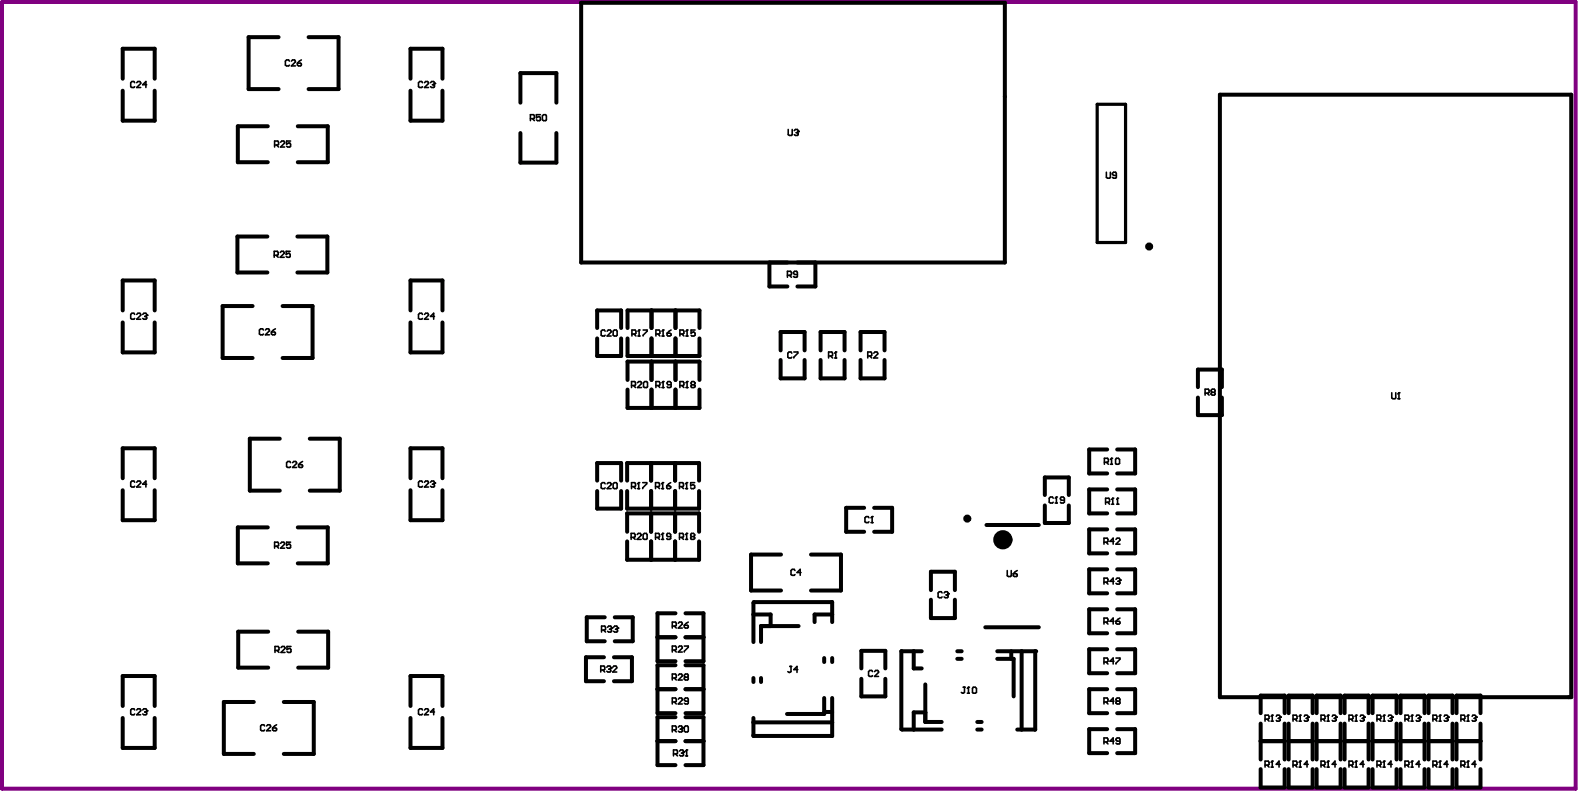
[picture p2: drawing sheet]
<svg xmlns="http://www.w3.org/2000/svg" width="167mm" height="84mm" viewBox="0 0 167 84" stroke-linecap="round" stroke-linejoin="round" font-family="sans-serif">
<path d="M.2 .2h166.6v83.2h-166.6z" fill="none" stroke="#808080" stroke-width=".11"/>
<path d="M.2 .2h166.6v83.2h-166.6z" fill="none" stroke="#800080" stroke-width=".42"/>
<g fill="none" stroke="#000" stroke-width=".42">
<path d="M13 8.3v-3.1h3.4v3.1M13 9.6v3.2h3.4v-3.2M28.3 13.4h-3.1v3.8h3.1M29.5 3.9h-3.2v5.5h3.2M31.5 13.4h3.2v3.8h-3.2M32.7 3.9h3.1v5.5h-3.1M43.4 8.3v-3.1h3.4v3.1M43.4 9.6v3.2h3.4v-3.2M55.1 10.9v-3.2h3.8v3.2M55.1 14.1v3.1h3.8v-3.1M61.5 .3h44.8v27.5h-44.8zM129.1 10h37.2v63.7h-37.2z"/>
<path d="M13 32.8v-3.1h3.4v3.1M13 34.1v3.2h3.4v-3.2M26.7 32.4h-3.1v5.5h3.1M28.3 25h-3.2v3.8h3.2M29.9 32.4h3.2v5.5h-3.2M31.5 25h3.1v3.8h-3.1M43.4 32.8v-3.1h3.4v3.1M43.4 34.1v3.2h3.4v-3.2M63.2 34.7v-1.9h2.5v1.9M63.2 35.8v1.8h2.5v-1.8M66.4 34.7v-1.9h7.6v1.9M66.4 35.8v1.8h7.6v-1.8"/>
<path d="M69 32.8v1.9M69 35.8v1.8M69 38.2v2M71.5 32.8v1.9M71.5 35.8v1.8M71.5 38.2v2M81.4 27.8v2.5h1.9M82.6 37.1v-2h2.6v2M82.6 38.1v1.9h2.6v-1.9M86.3 27.8v2.5h-1.9M86.8 37.1v-2h2.6v2M86.8 38.1v1.9h2.6v-1.9"/>
<path d="M91.1 37.1v-2h2.5v2M91.1 38.1v1.9h2.5v-1.9M13 50.6v-3.2h3.4v3.2M13 51.8v3.2h3.4v-3.2M28.3 55.8h-3.1v3.8h3.1M29.6 46.4h-3.2v5.5h3.2M31.5 55.8h3.2v3.8h-3.2M32.8 46.4h3.2v5.5h-3.2M43.4 50.6v-3.2h3.4v3.2M43.4 51.8v3.2h3.4v-3.2M63.2 50.8v-1.8h2.5v1.8M63.2 51.9v1.9h2.5v-1.9"/>
<path d="M66.4 50.8v-1.8h7.6v1.8M66.4 51.9v1.9h7.6v-1.9M66.4 56.2v-1.9h7.6v1.9M66.4 57.2v2h7.6v-2M66.4 40.2v-2h7.6v2M66.4 41.2v1.9h7.6v-1.9M68.9 49v1.8M68.9 51.9v1.9M68.9 54.3v1.9M68.9 57.2v2M69 41.2v1.9M71.4 49v1.8"/>
<path d="M71.4 51.9v1.9M71.4 54.3v1.9M71.4 57.2v2M71.5 41.2v1.9M82.7 58.6h-3.2v3.8h3.2M85.8 58.6h3.2v3.8h-3.2M91.5 53.7h-1.9v2.5h1.9M92.5 53.7h1.9v2.5h-1.9M104.4 55.5h5.5M110.6 52.3v-1.8h2.5v1.8M110.6 53.4v1.9h2.5v-1.9M117.2 47.5h-1.9v2.6h1.9"/>
<path d="M117.2 51.8h-1.9v2.5h1.9M117.2 56h-1.9v2.5h1.9M118.2 47.5h1.9v2.6h-1.9M118.2 51.8h1.9v2.5h-1.9M118.2 56h1.9v2.5h-1.9M126.8 40.9v-1.8h2.5v1.8M126.8 42v1.9h2.5v-1.9M13 74.7v-3.2h3.4v3.2M13 75.9v3.2h3.4v-3.2M26.9 74.2h-3.2v5.5h3.2M28.4 66.8h-3.2v3.8h3.2M30 74.2h3.2v5.5h-3.2"/>
<path d="M31.6 66.8h3.1v3.8h-3.1M43.4 74.7v-3.2h3.4v3.2M43.4 75.9v3.2h3.4v-3.2M63.9 69.5h-1.9v2.5h1.9M64 65.3h-1.9v2.5h1.9M65 69.5h1.9v2.5h-1.9M65.1 65.3h1.9v2.5h-1.9M69.6 72.9h1.9M69.6 67.4h1.9M69.6 78.4h1.9M71.5 75.8h-1.9v5.1h1.9M71.5 70.3h-1.9v5.1h1.9"/>
<path d="M71.5 64.9h-1.9v5h1.9M72.5 75.8h2v5.1h-2M72.5 70.3h2v5.1h-2M72.5 72.9h2M72.5 64.9h2v5h-2M72.5 67.4h2M72.5 78.4h2M79.7 71.7v.4M79.7 65h1.9v1.2M79.7 76.4h8.4M80.5 71.7v.4M84.5 66.2h-4v1.7"/>
<path d="M87.2 75.3h.9M87.2 69.6v.4M87.2 73.8v1.7h-3.9M88.1 65.8v-2.1h-8.3l-.1 4.2M88.1 69.6v.4M88.1 73.8v4h-8.4v-1.9M88.1 65h-1.9v.8M91.2 70.7v-1.9h2.5v1.9M91.2 71.8v1.8h2.5v-1.8M96.7 68.9v1.8h.8M97.5 68.9h-2.1v8.2h4.3M97.9 72.4v3.9h1.8"/>
<path d="M97.9 75.3h-1.2v1.8M98.5 62.4v-1.9h2.6v1.9M98.5 63.4v2h2.6v-2M101.3 68.9h.5M101.3 69.7h.5M103.4 77.1h.5M103.4 76.3h.5M104.3 66.3h5.6M105.5 68.9h4.1v8.2h-1.9M105.5 69.7h1.8v3.9M107 68.9v.8M108.1 68.9v8.2"/>
<path d="M117.2 60.2h-1.9v2.5h1.9M117.2 64.4h-1.9v2.6h1.9M117.2 68.7h-1.9v2.5h1.9M117.2 72.9h-1.9v2.5h1.9M117.2 77.1h-1.9v2.5h1.9M118.2 60.2h1.9v2.5h-1.9M118.2 64.4h1.9v2.6h-1.9M118.2 68.7h1.9v2.5h-1.9M118.2 72.9h1.9v2.5h-1.9M118.2 77.1h1.9v2.5h-1.9M133.4 75.4v-1.8h2.6v1.8M133.4 78.4h2.6"/>
<path d="M133.4 76.5v3.8M136 76.5v3.8M136.4 75.4v-1.8h2.5v1.8M136.4 78.4h2.5M136.4 76.5v3.8M138.9 76.5v3.8M139.3 75.4v-1.8h2.6v1.8M139.3 78.4h2.6M139.3 76.5v3.8M141.9 76.5v3.8M142.3 75.4v-1.8h2.5v1.8M142.3 78.4h2.5"/>
<path d="M142.3 76.5v3.8M144.8 76.5v3.8M145.3 75.4v-1.8h2.5v1.8M145.3 78.4h2.5M145.3 76.5v3.8M147.8 76.5v3.8M148.2 75.4v-1.8h2.6v1.8M148.2 78.4h2.6M148.2 76.5v3.8M150.8 76.5v3.8M151.2 75.4v-1.8h2.5v1.8M151.2 78.4h2.5"/>
<path d="M151.2 76.5v3.8M153.7 76.5v3.8M154.1 75.4v-1.8h2.6v1.8M154.1 76.5v3.8M154.1 78.4h2.6M156.7 76.5v3.8M133.4 81.3v2h2.6v-2M136.4 81.3v2h2.5v-2M139.3 81.3v2h2.6v-2M142.3 81.3v2h2.5v-2M145.3 81.3v2h2.5v-2M148.2 81.3v2h2.6v-2"/>
<path d="M151.2 81.3v2h2.5v-2M154.1 81.3v2h2.6v-2"/>
<circle cx="121.6" cy="26.1" r=".21"/>
<circle cx="102.4" cy="54.8" r=".21"/>
</g>
<path d="M116.1 11h3v14.6h-3z" fill="none" stroke="#000" stroke-width=".34"/>
<circle cx="109.6" cy="68.9" r=".21" fill="#000"/>
<g fill="none" stroke="#000" stroke-width=".17">
<path d="M14.3 8.7l-.1-.1h-.2l-.2 .1v.5l.2 .1 .3-.1M14.5 8.7l.1-.1h.2l.1 .2-.4 .5h.4M15.5 9h-.4l.3-.4v.7M29.1 15.3h.3h.1l-.1-.4h-.3v.6M29.3 15.3l.2 .2M29.7 15l.1-.1h.2l.1 .2-.4 .4h.4M30.6 6.5l-.1-.2h-.2l-.1 .2v.4l.1 .1 .3-.1M30.8 14.9h-.5v.4l.2-.2h.2l.1 .2-.1 .2h-.4M30.8 6.5l.2-.2h.2l.1 .2-.5 .5h.5M31.5 6.7h.3l.1 .2-.3 .1-.1-.1zM31.9 6.3l-.4 .4M44.7 8.7l-.1-.1h-.2l-.1 .1v.5l.1 .1 .3-.1"/>
<path d="M44.9 8.7l.2-.1h.2v.2l-.4 .5h.4M45.6 8.7l.1-.1h.2l.1 .2M45.8 9h.1M45.9 9h.1l-.1 .3-.3-.1M46 8.8h.1M46 8.8l-.1 .2M56.1 12.5h.4h.1l-.1-.4h-.4v.7M56.3 12.5l.3 .3M57.2 12.1h-.4v.4l.3-.2 .1 .4-.1 .1-.3-.1M57.4 12.3l.1-.2h.2l.1 .2v.4l-.1 .1-.3-.1zM83.4 13.7v.5l.1 .1 .3-.1v-.5M84.1 13.8l.1-.1h.2l.1 .2"/>
<path d="M84.3 14h.1M84.4 14l.1 .1-.1 .2-.3-.1M84.5 13.9h.1M84.5 13.9l-.1 .1M117.1 18.2v.6h.1h.3v-.6M118.1 18.5h-.2l-.2-.1 .2-.2h.2v.1v.5h-.4M14.3 33.3l-.1-.2h-.2l-.2 .2v.4l.2 .1 .3-.1M14.5 33.3l.1-.2h.2l.1 .2-.4 .5h.4M15.1 33.3l.1-.2h.2l.1 .2M15.3 33.5h.1M15.4 33.5h.1l-.1 .3-.3-.1M15.5 33.3h.1"/>
<path d="M15.5 33.3l-.1 .2M27.9 34.9l-.1-.1h-.2l-.1 .1v.4l.1 .1 .3-.1M28.1 34.9l.1-.1h.2l.1 .2-.4 .4h.4M28.7 35.1h.4v.2l-.3 .1-.1-.1zM29 27h.4v-.1v-.3h-.4v.6M29.1 34.8l-.4 .3M29.2 27l.2 .2M29.7 26.7l.1-.1h.2l.1 .2-.4 .4h.4M30.7 26.6h-.4v.3l.2-.1h.1l.1 .1-.1 .3-.3-.1M44.7 33.3l-.1-.2h-.2l-.1 .2v.4l.1 .1 .3-.1M44.9 33.3l.2-.2h.2v.2l-.4 .5h.4M46 33.5h-.4l.3-.4v.7"/>
<path d="M64 35v-.1h-.3l-.1 .1v.4l.1 .1 .3-.1M64.3 35l.1-.1h.2l.1 .2-.4 .4h.4M64.9 35l.1-.1h.2l.1 .1v.4l-.1 .1-.3-.1zM66.9 35.3h.3l.1-.1-.1-.3h-.3v.6M67.1 35.3l.2 .2M67.5 35.5h.2M67.6 34.9h.1M67.6 34.9l-.1 .1M67.6 34.9v.6M68.1 34.9h.4v.1l-.4 .5M69.4 35.3h.4v-.1v-.3h-.4v.6M69.6 35.3l.2 .2"/>
<path d="M70.1 35.5h.2M70.2 34.9h.1M70.2 34.9v.6M70.2 34.9l-.1 .1M70.6 35.2h.3l.1 .1v.1l-.3 .1zM71 34.9l-.4 .3M72 35.3h.3l.1-.1-.1-.3h-.3v.6M72.2 35.3l.2 .2M72.6 35.5h.2M72.7 34.9h.1M72.7 34.9v.6M72.7 34.9l-.1 .1"/>
<path d="M73.6 34.9h-.5v.3l.3-.1 .2 .1v.2l-.2 .1-.3-.1M83.3 29.1h.4l.1-.1-.1-.3h-.4v.6M83.5 29.1l.3 .2M83.8 37.3l-.1-.1h-.2l-.1 .1v.5l.1 .1 .3-.1M84 37.2h.4v.1l-.4 .6M84.4 29h-.3l-.1-.1 .1-.2h.2l.1 .1v.4l-.1 .1-.3-.1M87.7 37.6h.3h.1l-.1-.4h-.3v.7M87.9 37.6l.2 .3M88.3 37.9h.2M88.5 37.2h.1M88.5 37.2l-.2 .1M88.5 37.2v.7"/>
<path d="M91.8 37.6h.4h.1l-.1-.4h-.4v.7M92 37.6l.3 .3M92.5 37.3l.1-.1h.2l.1 .2-.4 .5h.4M14.3 51l-.1-.1h-.2l-.2 .1v.4l.2 .1 .3-.1M14.5 51l.1-.1h.2l.1 .2-.4 .4h.4M15.5 51.2h-.4l.3-.3v.6M29.1 57.8h.3l.1-.1-.1-.4h-.3v.7M29.3 57.8l.2 .2M29.7 57.5l.1-.2h.2l.1 .2-.4 .5h.4M30.8 57.3h-.5v.4l.2-.2h.2l.1 .2-.1 .3-.4-.1M30.8 48.9l-.1-.1h-.2l-.2 .1v.4l.2 .1 .3-.1M31 48.9l.1-.1h.2l.1 .2-.4 .4h.4"/>
<path d="M31.6 49.1h.3l.1 .2-.3 .1-.1-.1zM32 48.8l-.4 .3M44.7 51l-.1-.1h-.2l-.1 .1v.4l.1 .1 .3-.1M44.9 51l.2-.1h.2v.2l-.4 .4h.4M45.6 51l.1-.1h.2l.1 .2M45.8 51.2h.1M45.9 51.2l.1 .1-.1 .2-.3-.1M46 51.1h.1M46 51.1l-.1 .1M64 51.2v-.2h-.3l-.1 .2v.4l.1 .1 .3-.1M64.3 51.2l.1-.2h.2l.1 .2-.4 .5h.4M64.9 51.2l.1-.2h.2l.1 .2v.4l-.1 .1-.3-.1z"/>
<path d="M66.8 56.8h.3l.1-.1-.1-.3h-.3v.6M66.8 40.8h.4l.1-.1-.1-.4h-.4v.7M66.8 51.5h.4l.1-.1-.1-.4h-.4v.7M67 56.8l.2 .2M67 40.8l.3 .2M67 51.5l.3 .2M67.4 56.5l.2-.1h.2l.1 .2-.5 .4h.5M67.5 40.5l.1-.2h.2l.1 .3-.4 .4h.4M67.5 51.7h.2M67.6 51h.1M67.6 51l-.1 .2M67.6 51v.7"/>
<path d="M68 51h.4v.2l-.4 .5M68.1 56.5l.1-.1h.2l.1 .1v.5h-.1h-.3zM68.1 40.5l.1-.2h.2l.1 .2v.4l-.1 .1-.3-.1zM69.4 56.8h.3l.1-.1-.1-.3h-.3v.6M69.4 51.5h.3l.1-.1-.1-.4h-.3v.7M69.4 40.8h.4v-.1v-.4h-.4v.7M69.6 56.8l.2 .2M69.6 51.5l.2 .2M69.6 40.8l.2 .2M70 57h.2M70 51.7h.2M70.1 41h.2"/>
<path d="M70.1 56.4h.1M70.1 51h.1M70.1 56.4l-.1 .1M70.1 51v.7M70.1 56.4v.6M70.1 51l-.1 .2M70.2 40.3h.1M70.2 40.3l-.1 .2M70.2 40.3v.7M70.6 51.4h.3l.1 .1v.1l-.4 .1zM71 56.7h-.4v-.1v-.2h.3l.1 .1v.5h-.1h-.3M71 51l-.4 .4"/>
<path d="M71 40.7h-.3l-.1-.1 .1-.3h.2l.1 .2v.4l-.1 .1-.3-.1M71.9 51.5h.4v-.1v-.4h-.4v.7M71.9 56.8h.4v-.1v-.3h-.4v.6M72 40.8h.3l.1-.1-.1-.4h-.3v.7M72.1 56.8l.2 .2M72.1 51.5l.2 .2M72.2 40.8l.2 .2M72.5 57h.3M72.5 51.7h.3M72.6 41h.2M72.7 56.4h.1M72.7 51h.1"/>
<path d="M72.7 51v.7M72.7 56.4v.6M72.7 56.4l-.2 .1M72.7 51l-.2 .2M72.7 40.3h.1M72.7 40.3l-.1 .2M72.7 40.3v.7M73.2 56.7l-.1-.1 .1-.2h.2l.1 .1-.1 .2M73.2 56.7l-.1 .1 .1 .2h.3v-.2l-.1-.1M73.2 56.7h.2M73.2 40.7l-.1-.1 .1-.3h.2l.2 .2-.2 .2M73.2 40.7l-.1 .1 .1 .2 .4-.1v-.1l-.2-.1"/>
<path d="M73.2 40.7h.2M73.5 51h-.4v.4l.2-.2 .2 .2v.2l-.1 .1-.3-.1M92 54.8l-.1-.2h-.2l-.2 .2v.4l.2 .1 .3-.1M92.2 55.3h.2M92.3 54.6h.1M92.3 54.6v.7M92.3 54.6l-.1 .2M111.5 52.7l-.1-.1h-.2l-.2 .1v.4l.2 .1 .3-.1M111.7 53.2h.2M111.8 52.6h.1M111.8 52.6v.6M111.8 52.6l-.1 .1"/>
<path d="M112.6 52.9h-.3l-.1-.1 .1-.2h.2l.1 .1v.4l-.1 .1-.3-.1M116.8 57.3h.4l.1-.1-.1-.3h-.4v.6M116.9 48.9h.3l.1-.1-.1-.3h-.3v.6M117 53.1h.3l.1-.1-.1-.3h-.3v.6M117 57.3l.3 .2M117.1 48.9l.2 .2M117.2 53.1l.2 .2M117.5 49.1h.2M117.6 48.5h.1M117.6 53.3h.3M117.6 48.5l-.1 .1M117.6 48.5v.6"/>
<path d="M117.8 52.7h.1M117.8 52.7l-.2 .1M117.8 52.7v.6M117.9 57.2h-.4l.3-.3v.6M118.1 57l.1-.1h.2l.1 .2-.4 .4h.4M118.1 48.5h.3l.1 .1v.4l-.1 .1-.3-.1v-.4zM118.2 53.3h.2M118.3 52.7h.1M118.3 52.7v.6M118.3 52.7l-.1 .1M127.5 41.6h.4l.1-.1-.1-.3h-.4v.6M127.8 41.6l.2 .2"/>
<path d="M128.3 41.5l-.1-.1 .1-.2h.2l.1 .1-.1 .2M128.3 41.5l-.1 .1v.1l.1 .1 .3-.1-.1-.2M128.3 41.5h.2M147.3 41.5v.6l.1 .1 .3-.1v-.6M147.9 42.2h.2M148.1 41.5h.1M148.1 41.5v.7M148.1 41.5l-.2 .2M14.3 75.1l-.1-.1h-.2l-.2 .1v.4l.2 .1 .3-.1M14.5 75.1l.1-.1h.2l.1 .2-.4 .4h.4M15.1 75.1l.1-.1h.2l.1 .2M15.3 75.3h.1"/>
<path d="M15.4 75.3l.1 .1-.1 .2-.3-.1M15.5 75.2h.1M15.5 75.2l-.1 .1M28 76.8l-.1-.2h-.2l-.1 .2v.4l.1 .1 .3-.1M28.2 76.8l.1-.2h.3v.3l-.4 .4h.4M28.8 77h.4l.1 .2-.3 .1-.2-.1zM29.1 68.8h.3l.1-.1-.1-.3h-.3v.6M29.3 76.6l-.5 .4M29.3 68.8l.2 .2M29.7 68.5l.2-.1h.2l.1 .2-.5 .4h.5M30.8 68.4h-.4v.3l.2-.1h.1l.1 .1-.1 .3-.3-.1M44.7 75.1l-.1-.1h-.2l-.1 .1v.4l.1 .1 .3-.1"/>
<path d="M44.9 75.1l.2-.1h.2v.2l-.4 .4h.4M46 75.3h-.4l.3-.3v.6M63.6 70.9h.3l.1-.1-.1-.4h-.3v.7M63.7 66.6h.3l.1-.1-.1-.3h-.3v.6M63.8 70.9l.2 .2M63.9 66.6l.2 .2M64.2 70.6l.1-.2h.3v.2M64.3 66.3l.1-.1h.2l.1 .2M64.4 70.8h.2M64.5 66.5h.1M64.6 70.8v.1v.2l-.4-.1M64.6 70.6h.1"/>
<path d="M64.6 70.6v.2M64.6 66.5l.1 .1-.1 .2h-.3M64.7 66.4h.1M64.7 66.4l-.1 .1M64.8 70.6l.2-.2h.2l.1 .2-.5 .5h.5M64.9 66.3l.2-.1h.2l.1 .2M65.1 66.5h.2M65.3 66.5l.1 .1-.1 .2h-.4M65.4 66.4h.1M65.4 66.4l-.1 .1M71.2 74.2h.3l.1-.1-.1-.3h-.3v.6M71.2 66.2h.3l.1-.1-.1-.3h-.3v.6"/>
<path d="M71.2 68.7h.3h.1l-.1-.4h-.3v.7M71.2 71.7h.3l.1-.1-.1-.3h-.3v.6M71.2 77.2h.3l.1-.1-.1-.3h-.3v.6M71.3 79.7h.3l.1-.1-.1-.3h-.3v.6M71.4 77.2l.2 .2M71.4 74.2l.2 .2M71.4 66.2l.2 .2M71.4 68.7l.2 .3M71.4 71.7l.2 .2M71.5 79.7l.2 .2M71.8 73.9l.1-.1h.2l.1 .2-.4 .4h.4M71.8 65.9l.1-.1h.2l.1 .2-.4 .4h.4"/>
<path d="M71.8 76.9l.1-.1h.2l.1 .2M71.8 68.4l.1-.1h.2l.1 .2-.4 .5h.4M71.8 71.4l.1-.1h.2l.1 .2-.4 .4h.4M71.9 79.4l.1-.1h.3v.2M72 77.1h.1M72.1 79.6h.2M72.1 77.1l.1 .1-.1 .2-.3-.1M72.2 77h.1M72.2 77l-.1 .1M72.3 79.6v.1v.2h-.4M72.3 79.5h.1M72.3 79.5v.1"/>
<path d="M72.4 76.9l.1-.1h.3v.1v.4v.1l-.4-.1zM72.4 66.1h.4v.2l-.3 .1-.1-.1zM72.4 68.3h.4v.1l-.4 .6M72.5 79.9h.3M72.5 71.6l-.1-.1 .1-.2h.3v.1v.2M72.5 71.6l-.1 .1v.1l.1 .1 .3-.1v-.2M72.5 71.6h.3M72.7 79.3h.1M72.7 79.3v.6M72.7 79.3l-.2 .1M72.8 74.1h-.3l-.1-.1 .1-.2h.3v.1v.5h-.4M72.8 65.8l-.4 .3"/>
<path d="M83.6 70.5h.2M83.7 70.5v.5l-.1 .1-.2-.1M84.1 60.3v-.1h-.3l-.1 .1v.5h.1h.3M84.4 70.8h-.4l.3-.3v.6M84.8 60.5h-.5l.4-.3v.6M92.3 71v-.1h-.3l-.1 .1v.4l.1 .1 .3-.1M92.6 71l.1-.1h.2l.1 .2-.4 .4h.4M99.7 62.7l-.1-.1h-.2l-.1 .1v.4l.1 .1 .3-.1M99.9 62.7l.1-.1h.3v.2M100.1 62.9h.2M100.3 62.9v.1v.2l-.4-.1M100.3 62.8h.1"/>
<path d="M100.3 62.8v.1M101.9 72.7h.3M102.1 72.7v.5l-.2 .1-.2-.1M102.4 73.3h.2M102.5 72.7h.1M102.5 72.7v.6M102.5 72.7l-.1 .1M103 72.7h.2l.1 .1v.4l-.1 .1-.3-.1v-.4zM106.6 60.3v.6l.1 .1 .3-.1v-.6M107.2 60.7h.4l.1 .2-.3 .1-.2-.1zM107.7 60.3l-.5 .4M116.8 61.6h.4l.1-.1-.1-.4h-.4v.7"/>
<path d="M116.8 65.8h.4l.1-.1-.1-.3h-.4v.6M116.8 70h.4l.1-.1-.1-.3h-.4v.6M116.8 74.2h.4l.1-.1-.1-.3h-.4v.6M116.8 78.5h.4l.1-.1-.1-.4h-.4v.7M117 74.2l.3 .2M117 70l.3 .2M117 65.8l.3 .2M117 78.5l.3 .2M117 61.6l.3 .2M117.9 61.5h-.4l.3-.4v.7M117.9 65.7h-.4l.3-.3v.6M117.9 69.9h-.4l.3-.3v.6"/>
<path d="M117.9 74.1h-.4l.3-.3v.6M117.9 78.4h-.4l.3-.4v.7M118.1 61.3l.1-.2h.2l.1 .2M118.1 65.7h.3l.1 .2-.3 .1-.1-.1zM118.1 69.6h.4v.1l-.4 .5M118.2 74.1l-.1-.1 .1-.2h.2l.1 .1-.1 .2M118.2 74.1h.2M118.2 74.1l-.1 .1v.2h.1h.3l-.1-.3M118.3 61.5h.1M118.4 61.5l.1 .1-.1 .2-.3-.1M118.5 61.3h.1M118.5 78.4h-.3l-.1-.2 .1-.2h.2l.1 .2v.4l-.1 .1-.3-.1"/>
<path d="M118.5 65.4l-.4 .3M118.5 61.3l-.1 .2M133.9 76h.3h.1l-.1-.4h-.3v.7M134.1 76l.2 .3M134.5 76.3h.2M134.6 75.6h.1M134.6 75.6v.7M134.6 75.6l-.1 .2M135.1 75.8l.1-.2h.2l.1 .2M135.3 76h.1M135.4 76h.1v.2l-.1 .1-.3-.1M135.5 75.8h.1"/>
<path d="M135.5 75.8l-.1 .2M136.8 76h.4h.1l-.1-.4h-.4v.7M137.1 76l.2 .3M137.5 76.3h.2M137.6 75.6h.1M137.6 75.6v.7M137.6 75.6l-.1 .2M138 75.8l.1-.2h.2l.2 .2M138.2 76h.1M138.3 76h.2v.2l-.2 .1-.3-.1M138.5 75.8h.1M138.5 75.8l-.2 .2"/>
<path d="M139.8 76h.3h.1l-.1-.4h-.3v.7M140 76l.2 .3M140.4 76.3h.3M140.6 75.6h.1M140.6 75.6v.7M140.6 75.6l-.2 .2M141 75.8l.1-.2h.2l.1 .2M141.2 76h.1M141.3 76h.1v.2l-.1 .1-.3-.1M141.4 75.8h.1M141.4 75.8l-.1 .2M142.8 76h.3h.1l-.1-.4h-.3v.7"/>
<path d="M143 76l.2 .3M143.4 76.3h.2M143.5 75.6h.1M143.5 75.6v.7M143.5 75.6l-.1 .2M144 75.8v-.2h.2l.2 .2M144.2 76h.1M144.2 76h.2v.2l-.2 .1-.2-.1M144.4 75.8h.1M144.4 75.8l-.2 .2M145.7 76h.4h.1l-.1-.4h-.4v.7M145.9 76l.3 .3"/>
<path d="M146.4 76.3h.2M146.5 75.6h.1M146.5 75.6v.7M146.5 75.6l-.1 .2M146.9 75.8l.1-.2h.2l.1 .2M147.1 76h.1M147.2 76h.1v.2l-.1 .1-.3-.1M147.3 75.8h.1M147.3 75.8l-.1 .2M148.7 76h.3h.1l-.1-.4h-.3v.7M148.9 76l.2 .3M149.3 76.3h.2"/>
<path d="M149.5 75.6h.1M149.5 75.6v.7M149.5 75.6l-.2 .2M149.9 75.8l.1-.2h.2l.1 .2M150.1 76h.1M150.2 76h.1v.2l-.1 .1-.3-.1M150.3 75.8h.1M150.3 75.8l-.1 .2M151.7 76h.3h.1l-.1-.4h-.3v.7M151.9 76l.2 .3M152.3 76.3h.2M152.4 75.6h.1"/>
<path d="M152.4 75.6v.7M152.4 75.6l-.1 .2M152.8 75.8l.1-.2h.2l.2 .2M153 76h.1M153.1 76h.2v.2l-.2 .1-.3-.1M153.3 75.8h.1M153.3 75.8l-.2 .2M154.6 76h.4v-.4h-.4v.7M154.8 76l.2 .3M155.2 76.3h.3M155.4 75.6h.1M155.4 75.6v.7"/>
<path d="M155.4 75.6l-.2 .2M155.8 75.8l.1-.2h.2l.1 .2M156 76h.1M156.1 76h.1v.2l-.1 .1-.3-.1M156.2 75.8h.1M156.2 75.8l-.1 .2M133.9 80.9h.3l.1-.1-.1-.3h-.3v.6M134.1 80.9l.2 .2M134.5 81.1h.2M134.6 80.5h.1M134.6 80.5l-.1 .1M134.6 80.5v.6"/>
<path d="M135.5 80.8h-.4l.3-.3v.6M136.8 80.9h.4l.1-.1-.1-.3h-.4v.6M137.1 80.9l.2 .2M137.5 81.1h.2M137.6 80.5h.1M137.6 80.5l-.1 .1M137.6 80.5v.6M138.5 80.8h-.5l.3-.3v.6M139.8 80.9h.3l.1-.1-.1-.3h-.3v.6M140 80.9l.2 .2M140.4 81.1h.3M140.6 80.5h.1"/>
<path d="M140.6 80.5l-.2 .1M140.6 80.5v.6M141.4 80.8h-.4l.3-.3v.6M142.8 80.9h.3l.1-.1-.1-.3h-.3v.6M143 80.9l.2 .2M143.4 81.1h.2M143.5 80.5h.1M143.5 80.5l-.1 .1M143.5 80.5v.6M144.4 80.8h-.4l.2-.3v.6M145.7 80.9h.4l.1-.1-.1-.3h-.4v.6M145.9 80.9l.3 .2"/>
<path d="M146.4 81.1h.2M146.5 80.5h.1M146.5 80.5l-.1 .1M146.5 80.5v.6M147.3 80.8h-.4l.3-.3v.6M148.7 80.9h.3l.1-.1-.1-.3h-.3v.6M148.9 80.9l.2 .2M149.3 81.1h.2M149.5 80.5h.1M149.5 80.5l-.2 .1M149.5 80.5v.6M150.3 80.8h-.4l.3-.3v.6"/>
<path d="M151.7 80.9h.3l.1-.1-.1-.3h-.3v.6M151.9 80.9l.2 .2M152.3 81.1h.2M152.4 80.5h.1M152.4 80.5l-.1 .1M152.4 80.5v.6M153.3 80.8h-.5l.3-.3v.6M154.6 80.9h.4v-.1v-.3h-.4v.6M154.8 80.9l.2 .2M155.2 81.1h.3M155.4 80.5h.1M155.4 80.5l-.2 .1"/>
<path d="M155.4 80.5v.6M156.2 80.8h-.4l.3-.3v.6"/>
</g>
<circle cx="106.1" cy="57.1" r=".51" fill="none" stroke="#000" stroke-width="1"/>
</svg>
